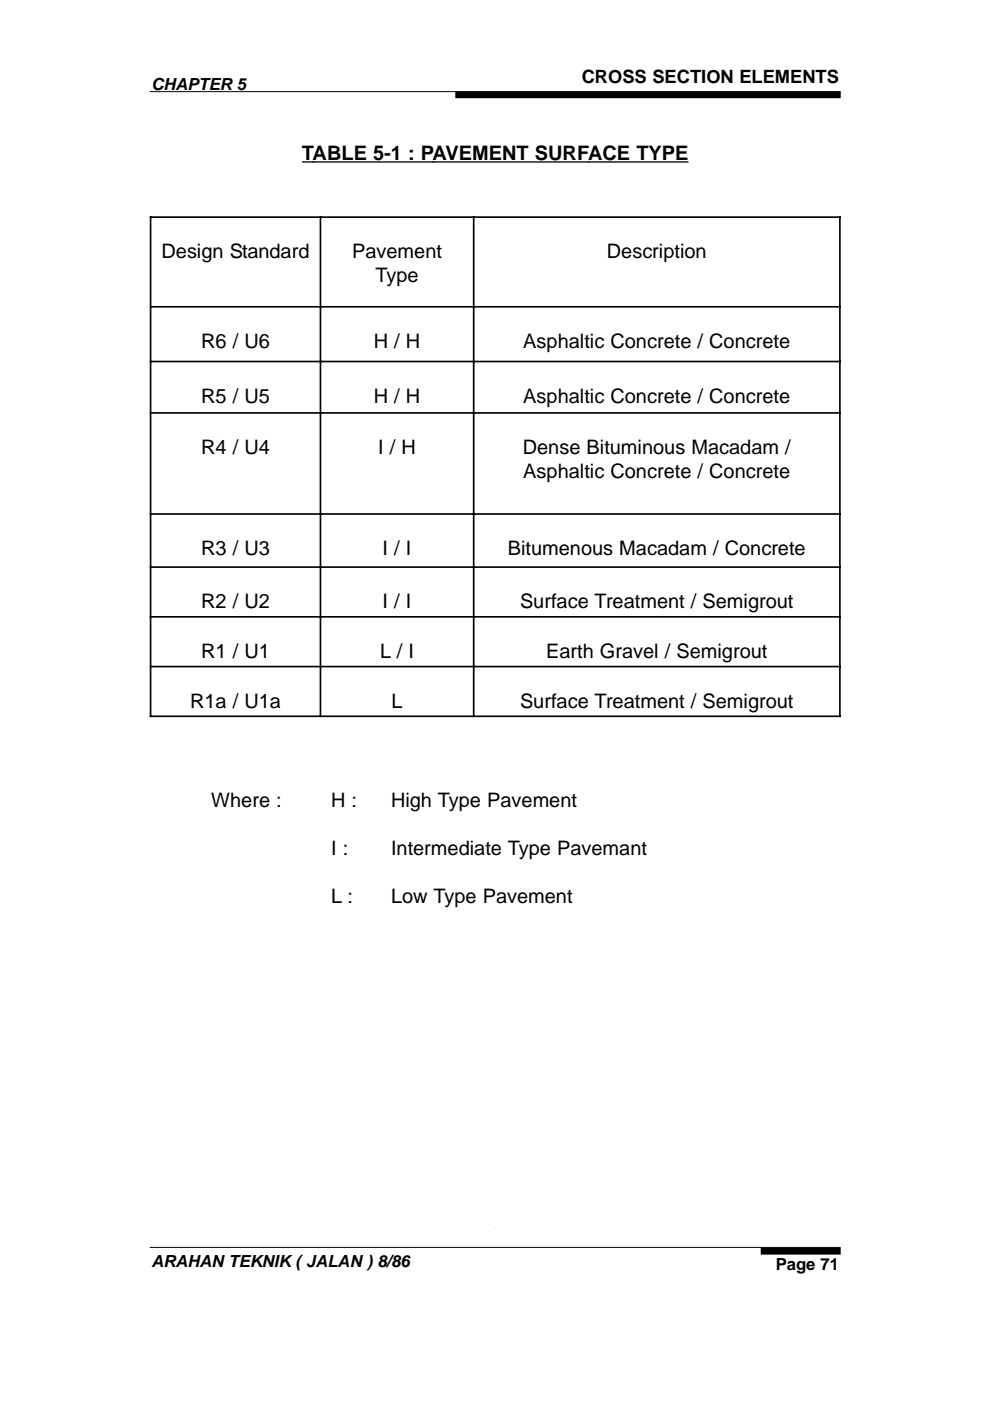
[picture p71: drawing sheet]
<svg xmlns="http://www.w3.org/2000/svg" width="210mm" height="297mm" viewBox="0 0 210 297" stroke-linecap="round" stroke-linejoin="round" font-family="sans-serif">
<defs><g id="words">
<g font-size="4.2">
<text x="64" y="33.9">TABLE 5-1 : PAVEMENT SURFACE TYPE</text>
<text x="34.2" y="54.7">Design Standard</text>
<text x="74.7" y="54.7">Pavement</text>
<text x="79.6" y="59.8">Type</text>
<text x="128.7" y="54.7">Description</text>
<text x="42.6" y="73.7">R6 / U6</text>
<text x="79.2" y="73.7">H / H</text>
<text x="111" y="73.7">Asphaltic Concrete / Concrete</text>
<text x="42.6" y="85.3">R5 / U5</text>
<text x="79.2" y="85.3">H / H</text>
<text x="111" y="85.3">Asphaltic Concrete / Concrete</text>
<text x="42.6" y="96.2">R4 / U4</text>
<text x="80.2" y="96.2">I / H</text>
<text x="110.8" y="96.2">Dense Bituminous Macadam /</text>
<text x="111" y="101.3">Asphaltic Concrete / Concrete</text>
<text x="42.6" y="117.7">R3 / U3</text>
<text x="81.1" y="117.7">I / I</text>
<text x="107.7" y="117.7">Bitumenous Macadam / Concrete</text>
<text x="42.6" y="128.9">R2 / U2</text>
<text x="81.1" y="128.9">I / I</text>
<text x="110.3" y="128.9">Surface Treatment / Semigrout</text>
<text x="42.6" y="139.5">R1 / U1</text>
<text x="80.6" y="139.5">L / I</text>
<text x="115.8" y="139.5">Earth Gravel / Semigrout</text>
<text x="40.3" y="150">R1a / U1a</text>
<text x="83" y="150">L</text>
<text x="110.3" y="150">Surface Treatment / Semigrout</text>
<text x="44.8" y="171.1">Where :</text>
<text x="70.2" y="171.1">H :</text>
<text x="82.9" y="171.1">High Type Pavement</text>
<text x="70.2" y="181.2">I :</text>
<text x="82.9" y="181.2">Intermediate Type Pavemant</text>
<text x="70.2" y="191.4">L :</text>
<text x="82.9" y="191.4">Low Type Pavement</text>
</g>
<text font-size="3.9" x="123.3" y="17.7">CROSS SECTION ELEMENTS</text>
<g font-size="3.5">
<text x="32.1" y="19">CHAPTER 5</text>
<text x="32.1" y="268.7">ARAHAN TEKNIK ( JALAN ) 8/86</text>
<text x="164.5" y="269.2">Page 71</text>
</g>
</g></defs>
<path d="M31.7 19.4h146.6M31.7 264.5h146.5" fill="none" stroke="#000" stroke-width=".21"/>
<path d="M96.5 20.1h81.8M161.3 265.3h17" fill="none" stroke="#000" stroke-width="1.4" stroke-linecap="butt"/>
<path d="M31.7 265.7h99.2v5.9h-99.2z" fill="#fff"/>
<path d="M105 25.4l.1 234.8" fill="none" stroke="#808080" stroke-width=".21" stroke-dasharray="0 .4"/>
<g fill="#808080">
<circle cx="105" cy="25.4" r=".09"/>
<circle cx="105.1" cy="260.4" r=".09"/>
</g>
<g fill="#fff">
<path d="M31.7 25.4h71.2v234.9h-71.2z"/>
<path d="M107.1 25.4h71.2v234.9h-71.2z"/>
<path d="M31.7 25.4h146.6v234.9h-146.6z"/>
</g>
<path d="M64 34.3h82" fill="none" stroke="#000" stroke-width=".28"/>
<g fill="#fff">
<path d="M31.7 45.9h146.6v106.1h-146.6z"/>
<path d="M31.9 46h36v19h-36z"/>
<path d="M67.9 46h32.5v19h-32.5z"/>
<path d="M100.4 46h77.7v19h-77.7z"/>
<path d="M31.9 65h36v11.7h-36z"/>
<path d="M67.9 65h32.5v11.7h-32.5z"/>
<path d="M100.4 65h77.7v11.7h-77.7z"/>
<path d="M31.9 76.7h36v10.8h-36z"/>
<path d="M67.9 76.7h32.5v10.8h-32.5z"/>
<path d="M100.4 76.7h77.7v10.8h-77.7z"/>
<path d="M31.9 87.5h36v21.5h-36z"/>
<path d="M67.9 87.5h32.5v21.5h-32.5z"/>
<path d="M100.4 87.5h77.7v21.5h-77.7z"/>
<path d="M31.9 109h36v11.2h-36z"/>
<path d="M67.9 109h32.5v11.2h-32.5z"/>
<path d="M100.4 109h77.7v11.2h-77.7z"/>
<path d="M31.9 120.2h36v10.6h-36z"/>
<path d="M67.9 120.2h32.5v10.6h-32.5z"/>
<path d="M100.4 120.2h77.7v10.6h-77.7z"/>
<path d="M31.9 130.8h36v10.5h-36z"/>
<path d="M67.9 130.8h32.5v10.5h-32.5z"/>
<path d="M100.4 130.8h77.7v10.5h-77.7z"/>
<path d="M31.9 141.3h36v10.6h-36z"/>
<path d="M67.9 141.3h32.5v10.6h-32.5z"/>
<path d="M100.4 141.3h77.7v10.6h-77.7z"/>
</g>
<g fill="none" stroke="#000" stroke-width=".35">
<path d="M31.7 46h146.6M31.9 45.9v106.1M67.9 45.9v106.1M100.4 45.9v106.1M178.1 45.9v106.1M31.7 65h146.6M31.7 76.7h146.6M31.7 87.5h146.6M31.7 109h146.6M31.7 120.2h146.6M31.7 130.8h146.6M31.7 141.3h146.6"/>
<path d="M31.7 151.9h146.6"/>
</g>
<use href="#words"/>
</svg>
